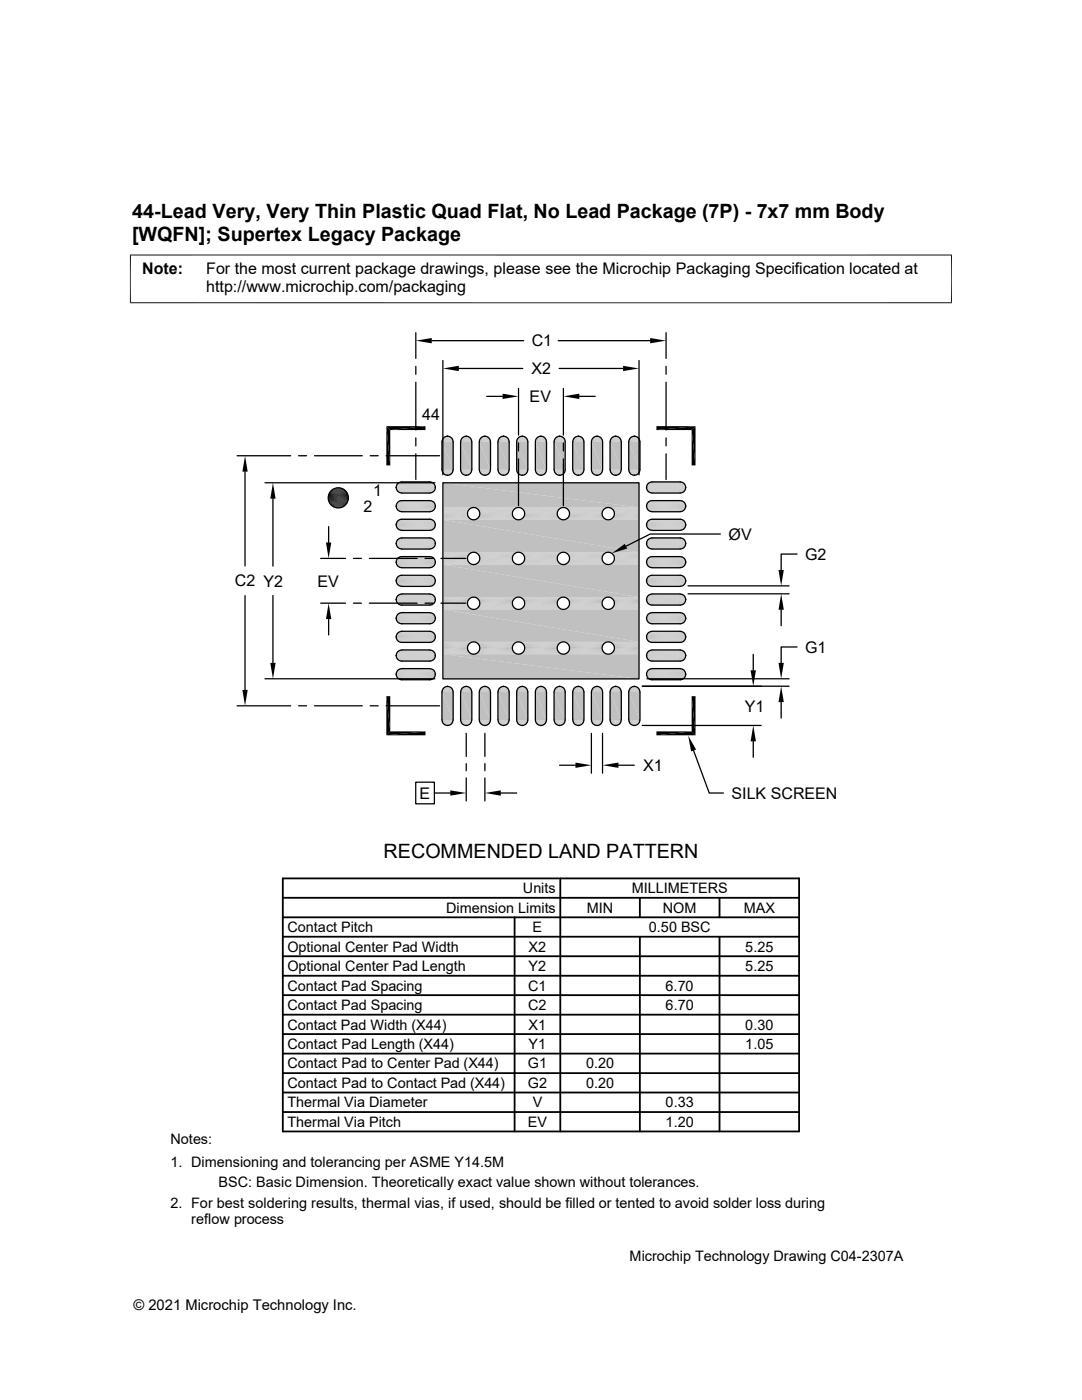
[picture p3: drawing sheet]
<svg xmlns="http://www.w3.org/2000/svg" width="216mm" height="279mm" viewBox="0 0 216 279" stroke-linecap="round" stroke-linejoin="round" font-family="sans-serif">
<defs><g id="words">
<g font-size="3.9">
<text x="26.4" y="43.5">44-Lead Very, Very Thin Plastic Quad Flat, No Lead Package (7P) - 7x7 mm Body</text>
<text x="26.4" y="48.1">[WQFN]; Supertex Legacy Package</text>
<text x="76.5" y="171.2">RECOMMENDED LAND PATTERN</text>
</g>
<g font-size="3.2">
<text x="28.4" y="54.7">Note:</text>
<text x="41.1" y="58.3">http://www.microchip.com/packaging</text>
<text x="41.1" y="54.7">For the most current package drawings, please see the Microchip Packaging Specification located at</text>
<text x="106.1" y="69.1">C1</text>
<text x="106.1" y="74.7">X2</text>
<text x="84.2" y="83.9">44</text>
<text x="105.7" y="80.2">EV</text>
<text x="74.4" y="99">1</text>
<text x="72.5" y="102.2">2</text>
<text x="145.4" y="107.8">ØV</text>
<text x="160.7" y="111.7">G2</text>
<text x="46.9" y="117">C2 Y2</text>
<text x="63.3" y="117.1">EV</text>
<text x="160.7" y="130.2">G1</text>
<text x="148.6" y="142">Y1</text>
<text x="128.4" y="153.9">X1</text>
<text x="83.7" y="159.4">E</text>
<text x="146" y="159.4">SILK SCREEN</text>
</g>
<g font-size="2.9">
<text x="104.3" y="178.3">Units</text>
<text x="126" y="178.3">MILLIMETERS</text>
<text x="89" y="182.2">Dimension Limits</text>
<text x="117.1" y="182.2">MIN</text>
<text x="132.3" y="182.2">NOM</text>
<text x="148.4" y="182.2">MAX</text>
<text x="57.3" y="189.9">Optional Center Pad Width</text>
<text x="57.3" y="186">Contact Pitch</text>
<text x="105.5" y="189.9">X2</text>
<text x="106.3" y="186">E</text>
<text x="129.5" y="186">0.50 BSC</text>
<text x="148.7" y="189.9">5.25</text>
<text x="57.3" y="193.8">Optional Center Pad Length</text>
<text x="57.3" y="197.7">Contact Pad Spacing</text>
<text x="105.4" y="197.7">C1</text>
<text x="105.5" y="193.8">Y2</text>
<text x="132.8" y="197.7">6.70</text>
<text x="148.7" y="193.8">5.25</text>
<text x="57.3" y="201.6">Contact Pad Spacing</text>
<text x="105.4" y="201.6">C2</text>
<text x="132.8" y="201.6">6.70</text>
<text x="57.3" y="209.4">Contact Pad Length (X44)</text>
<text x="57.3" y="205.5">Contact Pad Width (X44)</text>
<text x="105.5" y="209.4">Y1</text>
<text x="105.5" y="205.5">X1</text>
<text x="148.7" y="209.4">1.05</text>
<text x="148.7" y="205.5">0.30</text>
<text x="57.3" y="213.2">Contact Pad to Center Pad (X44)</text>
<text x="105.3" y="213.2">G1</text>
<text x="116.9" y="213.2">0.20</text>
<text x="57.3" y="221">Thermal Via Diameter</text>
<text x="57.3" y="217.1">Contact Pad to Contact Pad (X44)</text>
<text x="105.3" y="217.1">G2</text>
<text x="106.3" y="221">V</text>
<text x="116.9" y="217.1">0.20</text>
<text x="132.8" y="221">0.33</text>
<text x="57.3" y="224.9">Thermal Via Pitch</text>
<text x="105.3" y="224.9">EV</text>
<text x="132.8" y="224.9">1.20</text>
<text x="34" y="228.3">Notes:</text>
<text x="34" y="232.9">1. Dimensioning and tolerancing per ASME Y14.5M</text>
<text x="43.6" y="237">BSC: Basic Dimension. Theoretically exact value shown without tolerances.</text>
<text x="34" y="241">2. For best soldering results, thermal vias, if used, should be filled or tented to avoid solder loss during</text>
<text x="38.1" y="244.3">reflow process</text>
<text x="125.6" y="251.7">Microchip Technology Drawing C04-2307A</text>
<text x="26.6" y="261.3">© 2021 Microchip Technology Inc.</text>
</g>
</g></defs>
<g fill="#c0c0c0">
<path d="M89.1 87.1h.4z"/>
<path d="M92.8 87.1h.4z"/>
<path d="M96.6 87.1h.3z"/>
<path d="M100.3 87.1h.4z"/>
<path d="M104 87.1h.4z"/>
<path d="M107.7 87.1h.4z"/>
<path d="M111.5 87.1h.4z"/>
<path d="M115.2 87.1h.4z"/>
<path d="M118.9 87.1h.4z"/>
<path d="M122.7 87.1h.3z"/>
<path d="M126.4 87.1h.4z"/>
<path d="M126.2 87.1h.8z"/>
<path d="M126.4 87.1h.6z"/>
<path d="M122.5 87.1h.7z"/>
<path d="M122.7 87.1h.5z"/>
<path d="M118.7 87.1h.8z"/>
<path d="M118.9 87.1h.6z"/>
<path d="M115 87.1h.8z"/>
<path d="M115.2 87.1h.6z"/>
<path d="M111.3 87.1h.8z"/>
<path d="M111.5 87.1h.6z"/>
<path d="M107.5 87.1h.8z"/>
<path d="M107.7 87.1h.6z"/>
<path d="M103.8 87.1h.8z"/>
<path d="M104 87.1h.6z"/>
<path d="M100.1 87.1h.8z"/>
<path d="M100.3 87.1h.6z"/>
<path d="M96.4 87.1h.7z"/>
<path d="M96.6 87.1h.5z"/>
<path d="M92.6 87.1h.8z"/>
<path d="M92.8 87.1h.6z"/>
<path d="M88.9 87.1h.8z"/>
<path d="M89.1 87.1h.6z"/>
<path d="M126 87.2h1.1z"/>
<path d="M126.2 87.1l.9 .1z"/>
<path d="M122.3 87.2h1.1z"/>
<path d="M122.5 87.1l.9 .1z"/>
<path d="M118.6 87.2h1.1z"/>
<path d="M118.7 87.1l1 .1z"/>
<path d="M114.8 87.2h1.2z"/>
<path d="M115 87.1l1 .1z"/>
<path d="M111.1 87.2h1.1z"/>
<path d="M111.3 87.1l.9 .1z"/>
<path d="M107.4 87.2h1.1z"/>
<path d="M107.5 87.1l1 .1z"/>
<path d="M103.7 87.2h1.1z"/>
<path d="M103.8 87.1l1 .1z"/>
<path d="M99.9 87.2h1.1z"/>
<path d="M100.1 87.1l.9 .1z"/>
<path d="M96.2 87.2h1.1z"/>
<path d="M96.4 87.1l.9 .1z"/>
<path d="M92.5 87.2h1.1z"/>
<path d="M92.6 87.1l1 .1z"/>
<path d="M88.8 87.2h1.1z"/>
<path d="M88.9 87.1l1 .1z"/>
<path d="M125.9 87.3l.1-.1 1.3 .1z"/>
<path d="M126 87.2l1.3 .1z"/>
<path d="M122.1 87.3l.2-.1 1.3 .1z"/>
<path d="M122.3 87.2l1.3 .1z"/>
<path d="M118.4 87.3l.2-.1 1.2 .1z"/>
<path d="M118.6 87.2l1.2 .1z"/>
<path d="M114.7 87.3l.1-.1 1.3 .1z"/>
<path d="M114.8 87.2l1.3 .1z"/>
<path d="M111 87.3l.1-.1 1.3 .1z"/>
<path d="M111.1 87.2l1.3 .1z"/>
<path d="M107.2 87.3l.2-.1 1.2 .1z"/>
<path d="M107.4 87.2l1.2 .1z"/>
<path d="M103.5 87.3l.2-.1 1.2 .1z"/>
<path d="M103.7 87.2l1.2 .1z"/>
<path d="M99.8 87.3l.1-.1 1.3 .1z"/>
<path d="M99.9 87.2l1.3 .1z"/>
<path d="M96 87.3l.2-.1 1.3 .1z"/>
<path d="M96.2 87.2l1.3 .1z"/>
<path d="M92.3 87.3l.2-.1 1.2 .1z"/>
<path d="M92.5 87.2l1.2 .1z"/>
<path d="M88.6 87.3l.2-.1 1.2 .1z"/>
<path d="M88.8 87.2l1.2 .1z"/>
<path d="M125.9 87.3l1.5 .1h-1.7z"/>
<path d="M125.9 87.3h1.4l.1 .1z"/>
<path d="M122 87.4l.1-.1 1.6 .1z"/>
<path d="M122.1 87.3h1.5l.1 .1z"/>
<path d="M118.3 87.4l.1-.1 1.6 .1z"/>
<path d="M118.4 87.3h1.4l.2 .1z"/>
<path d="M114.5 87.4l.2-.1 1.5 .1z"/>
<path d="M114.7 87.3h1.4l.1 .1z"/>
<path d="M110.8 87.4l.2-.1 1.5 .1z"/>
<path d="M111 87.3h1.4l.1 .1z"/>
<path d="M107.1 87.4l.1-.1 1.6 .1z"/>
<path d="M107.2 87.3h1.4l.2 .1z"/>
<path d="M103.5 87.3l1.6 .1h-1.7z"/>
<path d="M103.5 87.3h1.4l.2 .1z"/>
<path d="M99.8 87.3l1.5 .1h-1.7z"/>
<path d="M99.8 87.3h1.4l.1 .1z"/>
<path d="M96 87.3l1.6 .1h-1.7z"/>
<path d="M96 87.3h1.5l.1 .1z"/>
<path d="M92.3 87.3l1.6 .1h-1.7z"/>
<path d="M92.3 87.3h1.4l.2 .1z"/>
<path d="M88.4 87.4l.2-.1 1.5 .1z"/>
<path d="M88.6 87.3h1.4l.1 .1z"/>
<path d="M125.7 87.4l1.9 .2h-2z"/>
<path d="M125.7 87.4h1.7l.2 .2z"/>
<path d="M122 87.4l1.8 .2h-1.9z"/>
<path d="M122 87.4h1.7l.1 .2z"/>
<path d="M118.3 87.4l1.8 .2h-1.9z"/>
<path d="M118.3 87.4h1.7l.1 .2z"/>
<path d="M114.5 87.4l1.9 .2h-2z"/>
<path d="M114.5 87.4h1.7l.2 .2z"/>
<path d="M110.8 87.4l1.8 .2h-1.9z"/>
<path d="M110.8 87.4h1.7l.1 .2z"/>
<path d="M107.1 87.4l1.8 .2h-1.9z"/>
<path d="M107.1 87.4h1.7l.1 .2z"/>
<path d="M103.4 87.4l1.8 .2h-1.9z"/>
<path d="M103.4 87.4h1.7l.1 .2z"/>
<path d="M99.6 87.4l1.9 .2h-2z"/>
<path d="M99.6 87.4h1.7l.2 .2z"/>
<path d="M95.9 87.4l1.8 .2h-1.9z"/>
<path d="M95.9 87.4h1.7l.1 .2z"/>
<path d="M92.2 87.4l1.8 .2h-1.9z"/>
<path d="M92.2 87.4h1.7l.1 .2z"/>
<path d="M88.4 87.4l1.9 .2h-2z"/>
<path d="M88.4 87.4h1.7l.2 .2z"/>
</g>
<g fill="none" stroke="#c0c0c0" stroke-width=".2">
<path d="M88.2 88.1h2.2M88.2 87.9h2.2M88.2 87.7h2.2M91.9 88.1h2.2M91.9 87.9h2.2M92 87.7h2.1M95.6 88.1h2.3M95.7 87.9h2.2M95.7 87.7h2.1M99.4 88.1h2.2M99.4 87.9h2.2M99.4 87.7h2.1"/>
<path d="M103.1 87.9h2.2M103.1 88.1h2.2M103.2 87.7h2.1M106.8 87.9h2.3M106.8 88.1h2.3M106.9 87.7h2.1M110.6 88.1h2.2M110.6 87.9h2.2M110.6 87.7h2.1M114.3 88.1h2.2M114.3 87.9h2.2M114.3 87.7h2.1"/>
<path d="M118 88.1h2.2M118 87.9h2.2M118.1 87.7h2.1M121.7 88.1h2.3M121.8 87.9h2.2M121.8 87.7h2.1M125.5 88.1h2.2M125.5 87.9h2.2M125.5 87.7h2.1"/>
</g>
<g fill="#c0c0c0">
<path d="M125.5 88.2l2.2 5.5h-2.2z"/>
<path d="M125.5 88.2h2.2v5.5z"/>
<path d="M121.7 88.2l2.3 5.5h-2.3z"/>
<path d="M121.7 88.2h2.3v5.5z"/>
<path d="M118 88.2l2.2 5.5h-2.2z"/>
<path d="M118 88.2h2.2v5.5z"/>
<path d="M114.3 88.2l2.2 5.5h-2.2z"/>
<path d="M114.3 88.2h2.2v5.5z"/>
<path d="M110.6 88.2l2.2 5.5h-2.2z"/>
<path d="M110.6 88.2h2.2v5.5z"/>
<path d="M106.8 88.2l2.3 5.5h-2.3z"/>
<path d="M106.8 88.2h2.3v5.5z"/>
<path d="M103.1 88.2l2.2 5.5h-2.2z"/>
<path d="M103.1 88.2h2.2v5.5z"/>
<path d="M99.4 88.2l2.2 5.5h-2.2z"/>
<path d="M99.4 88.2h2.2v5.5z"/>
<path d="M95.6 88.2l2.3 5.5h-2.3z"/>
<path d="M95.6 88.2h2.3v5.5z"/>
<path d="M91.9 88.2l2.2 5.5h-2.2z"/>
<path d="M91.9 88.2h2.2v5.5z"/>
<path d="M88.2 88.2l2.2 5.5h-2.2z"/>
<path d="M88.2 88.2h2.2v5.5z"/>
</g>
<g fill="none" stroke="#c0c0c0" stroke-width=".2">
<path d="M88.2 93.8h2.2M88.2 94h2.2M88.2 94.2h2.2M91.9 93.8h2.2M91.9 94h2.2M92 94.2h2.1M95.6 93.8h2.3M95.7 94h2.2M95.7 94.2h2.1M99.4 93.8h2.2M99.4 94h2.2M99.4 94.2h2.1"/>
<path d="M103.1 93.8h2.2M103.1 94h2.2M103.2 94.2h2.1M106.8 93.8h2.3M106.8 94h2.3M106.9 94.2h2.1M110.6 93.8h2.2M110.6 94h2.2M110.6 94.2h2.1M114.3 93.8h2.2M114.3 94h2.2M114.3 94.2h2.1"/>
<path d="M118 93.8h2.2M118 94h2.2M118.1 94.2h2.1M121.7 93.8h2.3M121.8 94h2.2M121.8 94.2h2.1M125.5 93.8h2.2M125.5 94h2.2M125.5 94.2h2.1"/>
</g>
<g fill="#c0c0c0">
<path d="M125.6 94.3l1.8 .2h-1.7z"/>
<path d="M125.6 94.3h2l-.2 .2z"/>
<path d="M121.9 94.3l1.8 .2h-1.7z"/>
<path d="M121.9 94.3h1.9l-.1 .2z"/>
<path d="M118.2 94.3l1.8 .2h-1.7z"/>
<path d="M118.2 94.3h1.9l-.1 .2z"/>
<path d="M114.4 94.3l1.8 .2h-1.7z"/>
<path d="M114.4 94.3h2l-.2 .2z"/>
<path d="M110.7 94.3l1.8 .2h-1.7z"/>
<path d="M110.7 94.3h1.9l-.1 .2z"/>
<path d="M107 94.3l1.8 .2h-1.7z"/>
<path d="M107 94.3h1.9l-.1 .2z"/>
<path d="M103.3 94.3l1.8 .2h-1.7z"/>
<path d="M103.3 94.3h1.9l-.1 .2z"/>
<path d="M99.5 94.3l1.8 .2h-1.7z"/>
<path d="M99.5 94.3h2l-.2 .2z"/>
<path d="M95.8 94.3l1.8 .2h-1.7z"/>
<path d="M95.8 94.3h1.9l-.1 .2z"/>
<path d="M92.1 94.3l1.8 .2h-1.7z"/>
<path d="M92.1 94.3h1.9l-.1 .2z"/>
<path d="M88.3 94.3l1.8 .2h-1.7z"/>
<path d="M88.3 94.3h2l-.2 .2z"/>
<path d="M125.7 94.5l1.6 .1h-1.4z"/>
<path d="M125.7 94.5h1.7l-.1 .1z"/>
<path d="M122 94.5l1.6 .1h-1.5z"/>
<path d="M122 94.5h1.7l-.1 .1z"/>
<path d="M118.3 94.5l1.5 .1h-1.4z"/>
<path d="M118.3 94.5h1.7l-.2 .1z"/>
<path d="M114.5 94.5l1.6 .1h-1.4z"/>
<path d="M114.5 94.5h1.7l-.1 .1z"/>
<path d="M110.8 94.5l1.6 .1h-1.4z"/>
<path d="M110.8 94.5h1.7l-.1 .1z"/>
<path d="M107.1 94.5l1.5 .1h-1.4z"/>
<path d="M107.1 94.5h1.7l-.2 .1z"/>
<path d="M103.4 94.5l1.5 .1h-1.4z"/>
<path d="M103.4 94.5h1.7l-.2 .1z"/>
<path d="M99.6 94.5l1.6 .1h-1.4z"/>
<path d="M99.6 94.5h1.7l-.1 .1z"/>
<path d="M95.9 94.5l1.6 .1h-1.5z"/>
<path d="M95.9 94.5h1.7l-.1 .1z"/>
<path d="M92.2 94.5l1.5 .1h-1.4z"/>
<path d="M92.2 94.5h1.7l-.2 .1z"/>
<path d="M88.4 94.5l1.6 .1h-1.4z"/>
<path d="M88.4 94.5h1.7l-.1 .1z"/>
<path d="M125.9 94.6l1.2 .1z"/>
<path d="M125.9 94.6h1.4l-.2 .1z"/>
<path d="M122.1 94.6l1.3 .1z"/>
<path d="M122.1 94.6h1.5l-.2 .1z"/>
<path d="M118.4 94.6l1.3 .1z"/>
<path d="M118.4 94.6h1.4l-.1 .1z"/>
<path d="M114.7 94.6l1.3 .1z"/>
<path d="M114.7 94.6h1.4l-.1 .1z"/>
<path d="M111 94.6l1.2 .1z"/>
<path d="M111 94.6h1.4l-.2 .1z"/>
<path d="M107.2 94.6l1.3 .1z"/>
<path d="M107.2 94.6h1.4l-.1 .1z"/>
<path d="M103.5 94.6l1.3 .1z"/>
<path d="M103.5 94.6h1.4l-.1 .1z"/>
<path d="M99.8 94.6l1.2 .1z"/>
<path d="M99.8 94.6h1.4l-.2 .1z"/>
<path d="M96 94.6l1.3 .1z"/>
<path d="M96 94.6h1.5l-.2 .1z"/>
<path d="M92.3 94.6l1.3 .1z"/>
<path d="M92.3 94.6h1.4l-.1 .1z"/>
<path d="M88.6 94.6l1.3 .1z"/>
<path d="M88.6 94.6h1.4l-.1 .1z"/>
<path d="M126 94.7l1 .1z"/>
<path d="M126 94.7h1.1z"/>
<path d="M122.3 94.7l.9 .1z"/>
<path d="M122.3 94.7h1.1z"/>
<path d="M118.6 94.7l.9 .1z"/>
<path d="M118.6 94.7h1.1z"/>
<path d="M114.8 94.7l1 .1z"/>
<path d="M114.8 94.7h1.2z"/>
<path d="M111.1 94.7l1 .1z"/>
<path d="M111.1 94.7h1.1z"/>
<path d="M107.4 94.7l.9 .1z"/>
<path d="M107.4 94.7h1.1z"/>
<path d="M103.7 94.7l.9 .1z"/>
<path d="M103.7 94.7h1.1z"/>
<path d="M99.9 94.7l1 .1z"/>
<path d="M99.9 94.7h1.1z"/>
<path d="M96.2 94.7l.9 .1z"/>
<path d="M96.2 94.7h1.1z"/>
<path d="M92.5 94.7l.9 .1z"/>
<path d="M92.5 94.7h1.1z"/>
<path d="M88.8 94.7l.9 .1z"/>
<path d="M88.8 94.7h1.1z"/>
<path d="M89.1 94.8h.4z"/>
<path d="M92.8 94.8h.4z"/>
<path d="M96.6 94.8h.3z"/>
<path d="M100.3 94.8h.4z"/>
<path d="M104 94.8h.4z"/>
<path d="M107.7 94.8h.4z"/>
<path d="M111.5 94.8h.4z"/>
<path d="M115.2 94.8h.4z"/>
<path d="M118.9 94.8h.4z"/>
<path d="M122.7 94.8h.3z"/>
<path d="M126.4 94.8h.4z"/>
<path d="M126.2 94.8h.6z"/>
<path d="M126.2 94.8h.8z"/>
<path d="M122.5 94.8h.5z"/>
<path d="M122.5 94.8h.7z"/>
<path d="M118.7 94.8h.6z"/>
<path d="M118.7 94.8h.8z"/>
<path d="M115 94.8h.6z"/>
<path d="M115 94.8h.8z"/>
<path d="M111.3 94.8h.6z"/>
<path d="M111.3 94.8h.8z"/>
<path d="M107.5 94.8h.6z"/>
<path d="M107.5 94.8h.8z"/>
<path d="M103.8 94.8h.6z"/>
<path d="M103.8 94.8h.8z"/>
<path d="M100.1 94.8h.6z"/>
<path d="M100.1 94.8h.8z"/>
<path d="M96.4 94.8h.5z"/>
<path d="M96.4 94.8h.7z"/>
<path d="M92.6 94.8h.6z"/>
<path d="M92.6 94.8h.8z"/>
<path d="M88.9 94.8h.6z"/>
<path d="M88.9 94.8h.8z"/>
</g>
<g fill="none" stroke="#c0c0c0" stroke-width=".2">
<path d="M79.1 97h7.8M79.1 97.2h7.8M79.1 97.6h7.8M79.1 97.8h7.7M79.1 96.8h7.7M79.2 97.9h7.5M79.2 96.7h7.5M79.3 96.5h7.3M79.3 98.1h7.3M79.4 98.2h7.1M79.4 96.4h7.1M79.6 96.3h6.7"/>
<path d="M79.6 98.3h6.7M79.8 96.2h6.3M79.8 99.9h6.3M79.8 98.4h6.3M80 96.2h6M129 97h7.8M129 97.2h7.8M129 97.6h7.8M129.1 96.8h7.7M129.1 97.8h7.7M129.2 97.9h7.5M129.2 96.7h7.5"/>
<path d="M129.3 96.5h7.3M129.3 98.1h7.3M129.4 98.2h7M129.4 96.4h7M129.6 96.3h6.7M129.6 98.3h6.7M129.7 98.4h6.4M129.7 96.2h6.4M129.7 99.9h6.4M129.9 96.2h6M79.1 100.7h7.8M79.1 104.4h7.8"/>
<path d="M79.1 108.2h7.8M79.1 111.9h7.8M79.1 115.6h7.8M79.1 119.3h7.8M79.1 100.9h7.8M79.1 101.3h7.8M79.1 104.6h7.8M79.1 105h7.8M79.1 108.4h7.8M79.1 108.8h7.8M79.1 112.1h7.8M79.1 112.5h7.8"/>
<path d="M79.1 115.8h7.8M79.1 116.2h7.8M79.1 119.8h7.8M79.1 119.9h7.8M79.1 101.5h7.7M79.1 105.2h7.7M79.1 108.9h7.7M79.1 112.7h7.7M79.1 116.4h7.7M79.1 100.5h7.7M79.1 104.3h7.7M79.1 108h7.7"/>
<path d="M79.1 111.7h7.7M79.1 115.4h7.7M79.1 119.2h7.7M79.2 101.7h7.5M79.2 105.4h7.5M79.2 109.1h7.5M79.2 112.8h7.5M79.2 116.6h7.5M79.2 100.4h7.5M79.2 104.1h7.5M79.2 107.8h7.5M79.2 111.6h7.5"/>
<path d="M79.2 115.3h7.5M79.2 119h7.5M79.3 100.2h7.3M79.3 104h7.3M79.3 107.7h7.3M79.3 111.4h7.3M79.3 115.1h7.3M79.3 118.9h7.3M79.3 101.8h7.3M79.3 105.5h7.3M79.3 109.3h7.3M79.3 113h7.3"/>
<path d="M79.3 116.7h7.3M79.4 101.9h7.1M79.4 105.7h7.1M79.4 109.4h7.1M79.4 113.1h7.1M79.4 116.8h7.1M79.4 100.1h7.1M79.4 103.8h7.1M79.4 107.6h7.1M79.4 111.3h7.1M79.4 115h7.1M79.4 118.7h7.1"/>
<path d="M79.6 100h6.7M79.6 103.7h6.7M79.6 107.5h6.7M79.6 111.2h6.7M79.6 114.9h6.7M79.6 118.6h6.7M79.6 102h6.7M79.6 105.7h6.7M79.6 109.5h6.7M79.6 113.2h6.7M79.6 116.9h6.7M79.8 103.7h6.3"/>
<path d="M79.8 107.4h6.3M79.8 111.1h6.3M79.8 114.9h6.3M79.8 118.6h6.3M79.8 102.1h6.3M79.8 105.8h6.3M79.8 109.5h6.3M79.8 113.3h6.3M79.8 117h6.3M80 102.1h6M80 105.8h6M80 117h6"/>
<path d="M80 103.6h6M80 107.4h6M80 118.5h6M129 100.7h7.8M129 104.4h7.8M129 108.2h7.8M129 111.9h7.8M129 115.6h7.8M129 119.3h7.8M129 100.9h7.8M129 101.3h7.8M129 104.6h7.8"/>
<path d="M129 105h7.8M129 108.4h7.8M129 108.8h7.8M129 112.1h7.8M129 112.5h7.8M129 115.8h7.8M129 116.2h7.8M129 119.8h7.8M129 119.9h7.8M129.1 100.5h7.7M129.1 104.3h7.7M129.1 108h7.7"/>
<path d="M129.1 111.7h7.7M129.1 115.4h7.7M129.1 119.2h7.7M129.1 101.5h7.7M129.1 105.2h7.7M129.1 108.9h7.7M129.1 112.7h7.7M129.1 116.4h7.7M129.2 101.7h7.5M129.2 105.4h7.5M129.2 109.1h7.5M129.2 112.8h7.5"/>
<path d="M129.2 116.6h7.5M129.2 100.4h7.5M129.2 104.1h7.5M129.2 107.8h7.5M129.2 111.6h7.5M129.2 115.3h7.5M129.2 119h7.5M129.3 100.2h7.3M129.3 104h7.3M129.3 107.7h7.3M129.3 111.4h7.3M129.3 115.1h7.3"/>
<path d="M129.3 118.9h7.3M129.3 101.8h7.3M129.3 105.5h7.3M129.3 109.3h7.3M129.3 113h7.3M129.3 116.7h7.3M129.4 101.9h7M129.4 105.7h7M129.4 109.4h7M129.4 113.1h7M129.4 116.8h7M129.4 100.1h7"/>
<path d="M129.4 103.8h7M129.4 107.6h7M129.4 111.3h7M129.4 115h7M129.4 118.7h7M129.6 100h6.7M129.6 103.7h6.7M129.6 107.5h6.7M129.6 111.2h6.7M129.6 114.9h6.7M129.6 118.6h6.7M129.6 102h6.7"/>
<path d="M129.6 105.7h6.7M129.6 109.5h6.7M129.6 113.2h6.7M129.6 116.9h6.7M129.7 102.1h6.4M129.7 105.8h6.4M129.7 109.5h6.4M129.7 113.3h6.4M129.7 117h6.4M129.7 103.7h6.4M129.7 107.4h6.4M129.7 111.1h6.4"/>
<path d="M129.7 114.9h6.4M129.7 118.6h6.4M129.9 102.1h6M129.9 105.8h6M129.9 117h6M129.9 103.6h6M129.9 107.4h6M129.9 118.5h6M79.1 123.1h7.8M79.1 126.8h7.8M79.1 130.5h7.8M79.1 134.2h7.8"/>
<path d="M79.1 123.5h7.8M79.1 123.7h7.8M79.1 127.2h7.8M79.1 127.4h7.8M79.1 130.9h7.8M79.1 131.1h7.8M79.1 134.7h7.8M79.1 134.8h7.8M79.1 120.1h7.7M79.1 123.8h7.7M79.1 127.6h7.7M79.1 131.3h7.7"/>
<path d="M79.1 135h7.7M79.1 122.9h7.7M79.1 126.6h7.7M79.1 130.3h7.7M79.1 134.1h7.7M79.2 120.3h7.5M79.2 124h7.5M79.2 127.7h7.5M79.2 131.5h7.5M79.2 135.2h7.5M79.2 122.7h7.5M79.2 126.5h7.5"/>
<path d="M79.2 130.2h7.5M79.2 133.9h7.5M79.3 122.6h7.3M79.3 126.3h7.3M79.3 130h7.3M79.3 133.8h7.3M79.3 120.4h7.3M79.3 124.2h7.3M79.3 127.9h7.3M79.3 131.6h7.3M79.3 135.3h7.3M79.4 120.6h7.1"/>
<path d="M79.4 124.3h7.1M79.4 128h7.1M79.4 131.7h7.1M79.4 135.5h7.1M79.4 122.5h7.1M79.4 126.2h7.1M79.4 129.9h7.1M79.4 133.6h7.1M79.6 122.4h6.7M79.6 126.1h6.7M79.6 129.8h6.7M79.6 133.5h6.7"/>
<path d="M79.6 120.7h6.7M79.6 124.4h6.7M79.6 128.1h6.7M79.6 131.8h6.7M79.6 135.6h6.7M79.8 122.3h6.3M79.8 126h6.3M79.8 129.8h6.3M79.8 133.5h6.3M79.8 120.7h6.3M79.8 124.4h6.3M79.8 128.2h6.3"/>
<path d="M79.8 131.9h6.3M79.8 135.6h6.3M80 120.8h6M80 128.2h6M80 131.9h6M80 122.3h6M80 129.7h6M80 133.4h6M129 123.1h7.8M129 126.8h7.8M129 130.5h7.8M129 134.2h7.8"/>
<path d="M129 123.5h7.8M129 123.7h7.8M129 127.2h7.8M129 127.4h7.8M129 130.9h7.8M129 131.1h7.8M129 134.7h7.8M129 134.8h7.8M129.1 122.9h7.7M129.1 126.6h7.7M129.1 130.3h7.7M129.1 134.1h7.7"/>
<path d="M129.1 120.1h7.7M129.1 123.8h7.7M129.1 127.6h7.7M129.1 131.3h7.7M129.1 135h7.7M129.2 120.3h7.5M129.2 124h7.5M129.2 127.7h7.5M129.2 131.5h7.5M129.2 135.2h7.5M129.2 122.7h7.5M129.2 126.5h7.5"/>
<path d="M129.2 130.2h7.5M129.2 133.9h7.5M129.3 122.6h7.3M129.3 126.3h7.3M129.3 130h7.3M129.3 133.8h7.3M129.3 120.4h7.3M129.3 124.2h7.3M129.3 127.9h7.3M129.3 131.6h7.3M129.3 135.3h7.3M129.4 120.6h7"/>
<path d="M129.4 124.3h7M129.4 128h7M129.4 131.7h7M129.4 135.5h7M129.4 122.5h7M129.4 126.2h7M129.4 129.9h7M129.4 133.6h7M129.6 122.4h6.7M129.6 126.1h6.7M129.6 129.8h6.7M129.6 133.5h6.7"/>
<path d="M129.6 120.7h6.7M129.6 124.4h6.7M129.6 128.1h6.7M129.6 131.8h6.7M129.6 135.6h6.7M129.7 120.7h6.4M129.7 124.4h6.4M129.7 128.2h6.4M129.7 131.9h6.4M129.7 135.6h6.4M129.7 122.3h6.4M129.7 126h6.4"/>
<path d="M129.7 129.8h6.4M129.7 133.5h6.4M129.9 120.8h6M129.9 128.2h6M129.9 131.9h6M129.9 122.3h6M129.9 129.7h6M129.9 133.4h6"/>
</g>
<g fill="none" stroke="#c0c0c0" stroke-width=".21">
<path d="M79.1 97.4h7.8M129 97.4h7.8M79.1 101.1h7.8M79.1 104.8h7.8M79.1 108.6h7.8M79.1 112.3h7.8M79.1 116h7.8M79.1 119.5h7.8M129 101.1h7.8M129 104.8h7.8M129 108.6h7.8M129 112.3h7.8"/>
<path d="M129 116h7.8M129 119.5h7.8M79.1 123.3h7.8M79.1 127h7.8M79.1 130.7h7.8M79.1 134.5h7.8M129 123.3h7.8M129 127h7.8M129 130.7h7.8M129 134.5h7.8"/>
</g>
<g fill="#c0c0c0">
<path d="M89.1 137h.4z"/>
<path d="M92.8 137h.4z"/>
<path d="M96.6 137h.3z"/>
<path d="M100.3 137h.4z"/>
<path d="M104 137h.4z"/>
<path d="M107.7 137h.4z"/>
<path d="M111.5 137h.4z"/>
<path d="M115.2 137h.4z"/>
<path d="M118.9 137h.4z"/>
<path d="M122.7 137h.3z"/>
<path d="M126.4 137h.4z"/>
<path d="M126.2 137h.8z"/>
<path d="M126.4 137h.6z"/>
<path d="M122.5 137h.7z"/>
<path d="M122.7 137h.5z"/>
<path d="M118.7 137h.8z"/>
<path d="M118.9 137h.6z"/>
<path d="M115 137h.8z"/>
<path d="M115.2 137h.6z"/>
<path d="M111.3 137h.8z"/>
<path d="M111.5 137h.6z"/>
<path d="M107.5 137h.8z"/>
<path d="M107.7 137h.6z"/>
<path d="M103.8 137h.8z"/>
<path d="M104 137h.6z"/>
<path d="M100.1 137h.8z"/>
<path d="M100.3 137h.6z"/>
<path d="M96.4 137h.7z"/>
<path d="M96.6 137h.5z"/>
<path d="M92.6 137h.8z"/>
<path d="M92.8 137h.6z"/>
<path d="M88.9 137h.8z"/>
<path d="M89.1 137h.6z"/>
<path d="M126 137.1h1.1z"/>
<path d="M126.2 137l.9 .1z"/>
<path d="M122.3 137.1h1.1z"/>
<path d="M122.5 137l.9 .1z"/>
<path d="M118.6 137.1h1.1z"/>
<path d="M118.7 137l1 .1z"/>
<path d="M114.8 137.1h1.2z"/>
<path d="M115 137l1 .1z"/>
<path d="M111.1 137.1h1.1z"/>
<path d="M111.3 137l.9 .1z"/>
<path d="M107.4 137.1h1.1z"/>
<path d="M107.5 137l1 .1z"/>
<path d="M103.7 137.1h1.1z"/>
<path d="M103.8 137l1 .1z"/>
<path d="M99.9 137.1h1.1z"/>
<path d="M100.1 137l.9 .1z"/>
<path d="M96.2 137.1h1.1z"/>
<path d="M96.4 137l.9 .1z"/>
<path d="M92.5 137.1h1.1z"/>
<path d="M92.6 137l1 .1z"/>
<path d="M88.8 137.1h1.1z"/>
<path d="M88.9 137l1 .1z"/>
<path d="M125.9 137.2l.1-.1 1.3 .1z"/>
<path d="M126 137.1l1.3 .1z"/>
<path d="M122.1 137.2l.2-.1 1.3 .1z"/>
<path d="M122.3 137.1l1.3 .1z"/>
<path d="M118.4 137.2l.2-.1 1.2 .1z"/>
<path d="M118.6 137.1l1.2 .1z"/>
<path d="M114.7 137.2l.1-.1 1.3 .1z"/>
<path d="M114.8 137.1l1.3 .1z"/>
<path d="M111 137.2l.1-.1 1.3 .1z"/>
<path d="M111.1 137.1l1.3 .1z"/>
<path d="M107.2 137.2l.2-.1 1.2 .1z"/>
<path d="M107.4 137.1l1.2 .1z"/>
<path d="M103.5 137.2l.2-.1 1.2 .1z"/>
<path d="M103.7 137.1l1.2 .1z"/>
<path d="M99.8 137.2l.1-.1 1.3 .1z"/>
<path d="M99.9 137.1l1.3 .1z"/>
<path d="M96 137.2l.2-.1 1.3 .1z"/>
<path d="M96.2 137.1l1.3 .1z"/>
<path d="M92.3 137.2l.2-.1 1.2 .1z"/>
<path d="M92.5 137.1l1.2 .1z"/>
<path d="M88.6 137.2l.2-.1 1.2 .1z"/>
<path d="M88.8 137.1l1.2 .1z"/>
<path d="M125.9 137.2l1.5 .2h-1.7z"/>
<path d="M125.9 137.2h1.4l.1 .2z"/>
<path d="M122.1 137.2l1.6 .2h-1.7z"/>
<path d="M122.1 137.2h1.5l.1 .2z"/>
<path d="M118.4 137.2l1.6 .2h-1.7z"/>
<path d="M118.4 137.2h1.4l.2 .2z"/>
<path d="M114.7 137.2l1.5 .2h-1.7z"/>
<path d="M114.7 137.2h1.4l.1 .2z"/>
<path d="M111 137.2l1.5 .2h-1.7z"/>
<path d="M111 137.2h1.4l.1 .2z"/>
<path d="M107.2 137.2l1.6 .2h-1.7z"/>
<path d="M107.2 137.2h1.4l.2 .2z"/>
<path d="M103.5 137.2l1.6 .2h-1.7z"/>
<path d="M103.5 137.2h1.4l.2 .2z"/>
<path d="M99.8 137.2l1.5 .2h-1.7z"/>
<path d="M99.8 137.2h1.4l.1 .2z"/>
<path d="M96 137.2l1.6 .2h-1.7z"/>
<path d="M96 137.2h1.5l.1 .2z"/>
<path d="M92.3 137.2l1.6 .2h-1.7z"/>
<path d="M92.3 137.2h1.4l.2 .2z"/>
<path d="M88.6 137.2l1.5 .2h-1.7z"/>
<path d="M88.6 137.2h1.4l.1 .2z"/>
<path d="M125.7 137.4l1.9 .1h-2z"/>
<path d="M125.7 137.4h1.7l.2 .1z"/>
<path d="M122 137.4l1.8 .1h-1.9z"/>
<path d="M122 137.4h1.7l.1 .1z"/>
<path d="M118.3 137.4l1.8 .1h-1.9z"/>
<path d="M118.3 137.4h1.7l.1 .1z"/>
<path d="M114.5 137.4l1.9 .1h-2z"/>
<path d="M114.5 137.4h1.7l.2 .1z"/>
<path d="M110.8 137.4l1.8 .1h-1.9z"/>
<path d="M110.8 137.4h1.7l.1 .1z"/>
<path d="M107.1 137.4l1.8 .1h-1.9z"/>
<path d="M107.1 137.4h1.7l.1 .1z"/>
<path d="M103.4 137.4l1.8 .1h-1.9z"/>
<path d="M103.4 137.4h1.7l.1 .1z"/>
<path d="M99.6 137.4l1.9 .1h-2z"/>
<path d="M99.6 137.4h1.7l.2 .1z"/>
<path d="M95.9 137.4l1.8 .1h-1.9z"/>
<path d="M95.9 137.4h1.7l.1 .1z"/>
<path d="M92.2 137.4l1.8 .1h-1.9z"/>
<path d="M92.2 137.4h1.7l.1 .1z"/>
<path d="M88.4 137.4l1.9 .1h-2z"/>
<path d="M88.4 137.4h1.7l.2 .1z"/>
</g>
<g fill="none" stroke="#c0c0c0" stroke-width=".2">
<path d="M88.2 138h2.2M88.2 137.8h2.2M88.2 137.6h2.2M91.9 138h2.2M91.9 137.8h2.2M92 137.6h2.1M95.6 138h2.3M95.7 137.8h2.2M95.7 137.6h2.1M99.4 138h2.2M99.4 137.8h2.2M99.4 137.6h2.1"/>
<path d="M103.1 137.8h2.2M103.1 138h2.2M103.2 137.6h2.1M106.8 137.8h2.3M106.8 138h2.3M106.9 137.6h2.1M110.6 138h2.2M110.6 137.8h2.2M110.6 137.6h2.1M114.3 138h2.2M114.3 137.8h2.2M114.3 137.6h2.1"/>
<path d="M118 138h2.2M118 137.8h2.2M118.1 137.6h2.1M121.7 138h2.3M121.8 137.8h2.2M121.8 137.6h2.1M125.5 138h2.2M125.5 137.8h2.2M125.5 137.6h2.1"/>
</g>
<g fill="#c0c0c0">
<path d="M125.5 138.1l2.2 5.6h-2.2z"/>
<path d="M125.5 138.1h2.2v5.6z"/>
<path d="M121.7 138.1l2.3 5.6h-2.3z"/>
<path d="M121.7 138.1h2.3v5.6z"/>
<path d="M118 138.1l2.2 5.6h-2.2z"/>
<path d="M118 138.1h2.2v5.6z"/>
<path d="M114.3 138.1l2.2 5.6h-2.2z"/>
<path d="M114.3 138.1h2.2v5.6z"/>
<path d="M110.6 138.1l2.2 5.6h-2.2z"/>
<path d="M110.6 138.1h2.2v5.6z"/>
<path d="M106.8 138.1l2.3 5.6h-2.3z"/>
<path d="M106.8 138.1h2.3v5.6z"/>
<path d="M103.1 138.1l2.2 5.6h-2.2z"/>
<path d="M103.1 138.1h2.2v5.6z"/>
<path d="M99.4 138.1l2.2 5.6h-2.2z"/>
<path d="M99.4 138.1h2.2v5.6z"/>
<path d="M95.6 138.1l2.3 5.6h-2.3z"/>
<path d="M95.6 138.1h2.3v5.6z"/>
<path d="M91.9 138.1l2.2 5.6h-2.2z"/>
<path d="M91.9 138.1h2.2v5.6z"/>
<path d="M88.2 138.1l2.2 5.6h-2.2z"/>
<path d="M88.2 138.1h2.2v5.6z"/>
</g>
<g fill="none" stroke="#c0c0c0" stroke-width=".2">
<path d="M88.2 143.8h2.2M88.2 144h2.2M88.2 144.1h2.2M91.9 143.8h2.2M91.9 144h2.2M92 144.1h2.1M95.6 143.8h2.3M95.7 144h2.2M95.7 144.1h2.1M99.4 143.8h2.2M99.4 144h2.2M99.4 144.1h2.1"/>
<path d="M103.1 143.8h2.2M103.1 144h2.2M103.2 144.1h2.1M106.8 143.8h2.3M106.8 144h2.3M106.9 144.1h2.1M110.6 143.8h2.2M110.6 144h2.2M110.6 144.1h2.1M114.3 143.8h2.2M114.3 144h2.2M114.3 144.1h2.1"/>
<path d="M118 143.8h2.2M118 144h2.2M118.1 144.1h2.1M121.7 143.8h2.3M121.8 144h2.2M121.8 144.1h2.1M125.5 143.8h2.2M125.5 144h2.2M125.5 144.1h2.1"/>
</g>
<g fill="#c0c0c0">
<path d="M125.6 144.2l1.8 .2h-1.7z"/>
<path d="M125.6 144.2h2l-.2 .2z"/>
<path d="M121.9 144.2l1.8 .2h-1.7z"/>
<path d="M121.9 144.2h1.9l-.1 .2z"/>
<path d="M118.2 144.2l1.8 .2h-1.7z"/>
<path d="M118.2 144.2h1.9l-.1 .2z"/>
<path d="M114.4 144.2l1.8 .2h-1.7z"/>
<path d="M114.4 144.2h2l-.2 .2z"/>
<path d="M110.7 144.2l1.8 .2h-1.7z"/>
<path d="M110.7 144.2h1.9l-.1 .2z"/>
<path d="M107 144.2l1.8 .2h-1.7z"/>
<path d="M107 144.2h1.9l-.1 .2z"/>
<path d="M103.3 144.2l1.8 .2h-1.7z"/>
<path d="M103.3 144.2h1.9l-.1 .2z"/>
<path d="M99.5 144.2l1.8 .2h-1.7z"/>
<path d="M99.5 144.2h2l-.2 .2z"/>
<path d="M95.8 144.2l1.8 .2h-1.7z"/>
<path d="M95.8 144.2h1.9l-.1 .2z"/>
<path d="M92.1 144.2l1.8 .2h-1.7z"/>
<path d="M92.1 144.2h1.9l-.1 .2z"/>
<path d="M88.3 144.2l1.8 .2h-1.7z"/>
<path d="M88.3 144.2h2l-.2 .2z"/>
<path d="M125.7 144.4l1.6 .1h-1.4z"/>
<path d="M125.7 144.4h1.7l-.1 .1z"/>
<path d="M122 144.4l1.6 .1h-1.5z"/>
<path d="M122 144.4h1.7l-.1 .1z"/>
<path d="M118.3 144.4l1.5 .1h-1.4z"/>
<path d="M118.3 144.4h1.7l-.2 .1z"/>
<path d="M114.5 144.4l1.6 .1h-1.4z"/>
<path d="M114.5 144.4h1.7l-.1 .1z"/>
<path d="M110.8 144.4l1.6 .1h-1.4z"/>
<path d="M110.8 144.4h1.7l-.1 .1z"/>
<path d="M107.1 144.4l1.5 .1h-1.4z"/>
<path d="M107.1 144.4h1.7l-.2 .1z"/>
<path d="M103.4 144.4l1.5 .1h-1.4z"/>
<path d="M103.4 144.4h1.7l-.2 .1z"/>
<path d="M99.6 144.4l1.6 .1h-1.4z"/>
<path d="M99.6 144.4h1.7l-.1 .1z"/>
<path d="M95.9 144.4l1.6 .1h-1.5z"/>
<path d="M95.9 144.4h1.7l-.1 .1z"/>
<path d="M92.2 144.4l1.5 .1h-1.4z"/>
<path d="M92.2 144.4h1.7l-.2 .1z"/>
<path d="M88.4 144.4l1.6 .1h-1.4z"/>
<path d="M88.4 144.4h1.7l-.1 .1z"/>
<path d="M125.9 144.5l1.2 .1z"/>
<path d="M125.9 144.5h1.4l-.2 .1z"/>
<path d="M122.1 144.5l1.3 .1z"/>
<path d="M122.1 144.5h1.5l-.2 .1z"/>
<path d="M118.4 144.5l1.3 .1z"/>
<path d="M118.4 144.5h1.4l-.1 .1z"/>
<path d="M114.7 144.5l1.3 .1z"/>
<path d="M114.7 144.5h1.4l-.1 .1z"/>
<path d="M111 144.5l1.2 .1z"/>
<path d="M111 144.5h1.4l-.2 .1z"/>
<path d="M107.2 144.5l1.3 .1z"/>
<path d="M107.2 144.5h1.4l-.1 .1z"/>
<path d="M103.5 144.5l1.3 .1z"/>
<path d="M103.5 144.5h1.4l-.1 .1z"/>
<path d="M99.8 144.5l1.2 .1z"/>
<path d="M99.8 144.5h1.4l-.2 .1z"/>
<path d="M96 144.5l1.3 .1z"/>
<path d="M96 144.5h1.5l-.2 .1z"/>
<path d="M92.3 144.5l1.3 .1z"/>
<path d="M92.3 144.5h1.4l-.1 .1z"/>
<path d="M88.6 144.5l1.3 .1z"/>
<path d="M88.6 144.5h1.4l-.1 .1z"/>
<path d="M126 144.6l1 .1z"/>
<path d="M126 144.6h1.1z"/>
<path d="M122.3 144.6l.9 .1z"/>
<path d="M122.3 144.6h1.1z"/>
<path d="M118.6 144.6l.9 .1z"/>
<path d="M118.6 144.6h1.1z"/>
<path d="M114.8 144.6l1 .1z"/>
<path d="M114.8 144.6h1.2z"/>
<path d="M111.1 144.6l1 .1z"/>
<path d="M111.1 144.6h1.1z"/>
<path d="M107.4 144.6l.9 .1z"/>
<path d="M107.4 144.6h1.1z"/>
<path d="M103.7 144.6l.9 .1z"/>
<path d="M103.7 144.6h1.1z"/>
<path d="M99.9 144.6l1 .1z"/>
<path d="M99.9 144.6h1.1z"/>
<path d="M96.2 144.6l.9 .1z"/>
<path d="M96.2 144.6h1.1z"/>
<path d="M92.5 144.6l.9 .1z"/>
<path d="M92.5 144.6h1.1z"/>
<path d="M88.8 144.6l.9 .1z"/>
<path d="M88.8 144.6h1.1z"/>
<path d="M89.1 144.8h.4z"/>
<path d="M92.8 144.8h.4z"/>
<path d="M96.6 144.8h.3z"/>
<path d="M100.3 144.8h.4z"/>
<path d="M104 144.8h.4z"/>
<path d="M107.7 144.8h.4z"/>
<path d="M111.5 144.8h.4z"/>
<path d="M115.2 144.8h.4z"/>
<path d="M118.9 144.8h.4z"/>
<path d="M122.7 144.8h.3z"/>
<path d="M126.4 144.8h.4z"/>
<path d="M126.2 144.7l.6 .1z"/>
<path d="M126.2 144.7h.8z"/>
<path d="M122.5 144.7l.5 .1z"/>
<path d="M122.5 144.7h.7z"/>
<path d="M118.7 144.7l.6 .1z"/>
<path d="M118.7 144.7h.8z"/>
<path d="M115 144.7l.6 .1z"/>
<path d="M115 144.7h.8z"/>
<path d="M111.3 144.7l.6 .1z"/>
<path d="M111.3 144.7h.8z"/>
<path d="M107.5 144.7l.6 .1z"/>
<path d="M107.5 144.7h.8z"/>
<path d="M103.8 144.7l.6 .1z"/>
<path d="M103.8 144.7h.8z"/>
<path d="M100.1 144.7l.6 .1z"/>
<path d="M100.1 144.7h.8z"/>
<path d="M96.4 144.7l.5 .1z"/>
<path d="M96.4 144.7h.7z"/>
<path d="M92.6 144.7l.6 .1z"/>
<path d="M92.6 144.7h.8z"/>
<path d="M88.9 144.7l.6 .1z"/>
<path d="M88.9 144.7h.8z"/>
<path d="M88.4 96.4l39.1 4.9h-39.1z"/>
<path d="M88.4 96.4h39.1v4.9z"/>
</g>
<g fill="none" stroke="#c0c0c0" stroke-width=".2">
<path d="M88.4 101.3h6M88.4 101.4h5.8M88.4 101.5h5.6M88.4 101.6h5.4M88.4 101.8h5.2M88.4 103h5.1M88.4 103.2h5.2M88.4 103.4h5.4M88.4 103.5h5.6M88.4 103.7h5.8M88.4 103.7h6M94.6 103.7h8.8"/>
<path d="M94.6 101.3h8.8M94.8 101.4h8.3M94.8 103.7h8.3M95.1 101.5h7.8M95.1 103.5h7.8M95.3 101.6h7.4M95.3 103.4h7.4M95.4 103.2h7.2M95.4 101.8h7.2M95.6 103h6.8M103.6 103.7h8.7M103.6 101.3h8.7"/>
<path d="M103.8 101.4h8.3M103.8 103.7h8.3M104 101.5h7.9M104 103.5h7.9M104.2 103.4h7.5M104.2 101.6h7.5M104.4 101.8h7.1M104.4 103.2h7.1M104.5 103h6.9M112.5 101.3h8.7M112.5 103.7h8.7M112.8 101.4h8.2"/>
<path d="M112.8 103.7h8.2M113 101.5h7.8M113 103.5h7.8M113.2 103.4h7.4M113.2 101.6h7.4M113.3 101.8h7.2M113.3 103.2h7.2M113.5 103h6.8M121.5 101.3h6M121.5 103.7h6M121.7 101.4h5.8M121.7 103.7h5.8"/>
<path d="M121.9 101.5h5.6M121.9 103.5h5.6M122.1 103.4h5.4M122.1 101.6h5.4M122.3 101.8h5.2M122.3 103.2h5.2M122.4 103h5.1"/>
</g>
<g fill="none" stroke="#c0c0c0" stroke-width=".21">
<path d="M88.4 102h5.1M88.4 102.2h5M88.4 102.8h5M95.6 102h6.8M95.7 102.8h6.6M95.7 102.2h6.6M104.5 102h6.9M104.6 102.2h6.7M104.6 102.8h6.7M113.5 102h6.8M113.6 102.8h6.6M113.6 102.2h6.6"/>
<path d="M122.4 102h5.1M122.5 102.8h5M122.5 102.2h5"/>
</g>
<path d="M88.4 102.4h4.9M88.4 102.6h4.9M95.7 102.6h6.6M95.7 102.4h6.6M104.7 102.6h6.5M104.7 102.4h6.5M113.6 102.4h6.5M113.6 102.6h6.5M122.6 102.6h4.9M122.6 102.4h4.9" fill="none" stroke="#c0c0c0" stroke-width=".23"/>
<g fill="#c0c0c0">
<path d="M88.4 103.7l39.1 6.5h-39.1z"/>
<path d="M88.4 103.7h39.1v6.5z"/>
</g>
<g fill="none" stroke="#c0c0c0" stroke-width=".2">
<path d="M88.4 110.2h6M88.4 110.3h5.8M88.4 110.4h5.6M88.4 110.5h5.4M88.4 110.7h5.2M88.4 110.9h5.1M88.4 112.2h5.2M88.4 112.4h5.4M88.4 112.5h5.6M88.4 112.6h5.8M88.4 112.6h6M94.6 112.6h8.8"/>
<path d="M94.6 110.2h8.8M94.8 110.3h8.3M94.8 112.6h8.3M95.1 110.4h7.8M95.1 112.5h7.8M95.3 110.5h7.4M95.3 112.4h7.4M95.4 112.2h7.2M95.4 110.7h7.2M95.6 110.9h6.8M103.6 112.6h8.7M103.6 110.2h8.7"/>
<path d="M103.8 110.3h8.3M103.8 112.6h8.3M104 110.4h7.9M104 112.5h7.9M104.2 112.4h7.5M104.2 110.5h7.5M104.4 110.7h7.1M104.4 112.2h7.1M104.5 110.9h6.9M112.5 110.2h8.7M112.5 112.6h8.7M112.8 110.3h8.2"/>
<path d="M112.8 112.6h8.2M113 110.4h7.8M113 112.5h7.8M113.2 112.4h7.4M113.2 110.5h7.4M113.3 110.7h7.2M113.3 112.2h7.2M113.5 110.9h6.8M121.5 110.2h6M121.5 112.6h6M121.7 110.3h5.8M121.7 112.6h5.8"/>
<path d="M121.9 110.4h5.6M121.9 112.5h5.6M122.1 112.4h5.4M122.1 110.5h5.4M122.3 110.7h5.2M122.3 112.2h5.2M122.4 110.9h5.1"/>
</g>
<path d="M88.4 111.1h5M88.4 111.6h4.9M95.7 111.1h6.6M95.7 111.6h6.6M104.6 111.1h6.7M104.7 111.6h6.5M113.6 111.1h6.6M113.6 111.6h6.5M122.5 111.1h5M122.6 111.6h4.9" fill="none" stroke="#c0c0c0" stroke-width=".23"/>
<g fill="none" stroke="#c0c0c0" stroke-width=".21">
<path d="M88.4 111.3h4.9M88.4 111.8h5M88.4 112h5.1M95.6 112h6.8M95.7 111.8h6.6M95.7 111.3h6.6M104.5 112h6.9M104.6 111.8h6.7M104.7 111.3h6.5M113.5 112h6.8M113.6 111.8h6.6M113.6 111.3h6.5"/>
<path d="M122.4 112h5.1M122.5 111.8h5M122.6 111.3h4.9"/>
</g>
<g fill="#c0c0c0">
<path d="M88.4 112.7l39.1 6.5h-39.1z"/>
<path d="M88.4 112.7h39.1v6.5z"/>
</g>
<g fill="none" stroke="#c0c0c0" stroke-width=".2">
<path d="M88.4 119.2h6M88.4 119.3h5.8M88.4 119.3h5.6M88.4 119.5h5.4M88.4 119.7h5.2M94.6 119.2h8.8M94.8 119.3h8.3M95.1 119.3h7.8M95.3 119.5h7.4M95.4 119.7h7.2M103.6 119.2h8.7M103.8 119.3h8.3"/>
<path d="M104 119.3h7.9M104.2 119.5h7.5M104.4 119.7h7.1M112.5 119.2h8.7M112.8 119.3h8.2M113 119.3h7.8M113.2 119.5h7.4M113.3 119.7h7.2M121.5 119.2h6M121.7 119.3h5.8M121.9 119.3h5.6M122.1 119.5h5.4"/>
<path d="M122.3 119.7h5.2M88.4 120.9h5.1M88.4 121.1h5.2M88.4 121.3h5.4M88.4 121.4h5.6M88.4 121.5h5.8M88.4 121.6h6M94.6 121.6h8.8M94.8 121.5h8.3M95.1 121.4h7.8M95.3 121.3h7.4M95.4 121.1h7.2"/>
<path d="M95.6 120.9h6.8M103.6 121.6h8.7M103.8 121.5h8.3M104 121.4h7.9M104.2 121.3h7.5M104.4 121.1h7.1M104.5 120.9h6.9M112.5 121.6h8.7M112.8 121.5h8.2M113 121.4h7.8M113.2 121.3h7.4M113.3 121.1h7.2"/>
<path d="M113.5 120.9h6.8M121.5 121.6h6M121.7 121.5h5.8M121.9 121.4h5.6M122.1 121.3h5.4M122.3 121.1h5.2M122.4 120.9h5.1"/>
</g>
<g fill="none" stroke="#c0c0c0" stroke-width=".21">
<path d="M88.4 119.8h5.1M95.6 119.8h6.8M104.5 119.8h6.9M113.5 119.8h6.8M122.4 119.8h5.1M88.4 120.1h5M88.4 120.5h4.9M95.7 120.1h6.6M95.7 120.5h6.6M104.6 120.1h6.7M104.7 120.5h6.5M113.6 120.1h6.6"/>
<path d="M113.6 120.5h6.5M122.5 120.1h5M122.6 120.5h4.9"/>
</g>
<path d="M88.4 120.3h4.9M88.4 120.7h5M95.7 120.7h6.6M95.7 120.3h6.6M104.6 120.7h6.7M104.7 120.3h6.5M113.6 120.7h6.6M113.6 120.3h6.5M122.5 120.7h5M122.6 120.3h4.9" fill="none" stroke="#c0c0c0" stroke-width=".23"/>
<g fill="#c0c0c0">
<path d="M88.4 121.6l39.1 6.5h-39.1z"/>
<path d="M88.4 121.6h39.1v6.5z"/>
</g>
<g fill="none" stroke="#c0c0c0" stroke-width=".2">
<path d="M88.4 128.1h6M88.4 128.2h5.8M88.4 128.3h5.6M88.4 128.4h5.4M88.4 128.6h5.2M88.4 128.8h5.1M88.4 130.1h5.2M88.4 130.2h5.4M88.4 130.4h5.6M88.4 130.5h5.8M88.4 130.5h6M94.6 130.5h8.8"/>
<path d="M94.6 128.1h8.8M94.8 128.2h8.3M94.8 130.5h8.3M95.1 128.3h7.8M95.1 130.4h7.8M95.3 128.4h7.4M95.3 130.2h7.4M95.4 130.1h7.2M95.4 128.6h7.2M95.6 128.8h6.8M103.6 130.5h8.7M103.6 128.1h8.7"/>
<path d="M103.8 128.2h8.3M103.8 130.5h8.3M104 128.3h7.9M104 130.4h7.9M104.2 130.2h7.5M104.2 128.4h7.5M104.4 128.6h7.1M104.4 130.1h7.1M104.5 128.8h6.9M112.5 128.1h8.7M112.5 130.5h8.7M112.8 128.2h8.2"/>
<path d="M112.8 130.5h8.2M113 128.3h7.8M113 130.4h7.8M113.2 130.2h7.4M113.2 128.4h7.4M113.3 128.6h7.2M113.3 130.1h7.2M113.5 128.8h6.8M121.5 128.1h6M121.5 130.5h6M121.7 128.2h5.8M121.7 130.5h5.8"/>
<path d="M121.9 128.3h5.6M121.9 130.4h5.6M122.1 130.2h5.4M122.1 128.4h5.4M122.3 128.6h5.2M122.3 130.1h5.2M122.4 128.8h5.1"/>
</g>
<g fill="none" stroke="#c0c0c0" stroke-width=".21">
<path d="M88.4 129h5M88.4 129.7h5M88.4 129.9h5.1M95.6 129.9h6.8M95.7 129.7h6.6M95.7 129h6.6M104.5 129.9h6.9M104.6 129h6.7M104.6 129.7h6.7M113.5 129.9h6.8M113.6 129.7h6.6M113.6 129h6.6"/>
<path d="M122.4 129.9h5.1M122.5 129.7h5M122.5 129h5"/>
</g>
<path d="M88.4 129.2h4.9M88.4 129.4h4.9M95.7 129.4h6.6M95.7 129.2h6.6M104.7 129.4h6.5M104.7 129.2h6.5M113.6 129.2h6.5M113.6 129.4h6.5M122.6 129.4h4.9M122.6 129.2h4.9" fill="none" stroke="#c0c0c0" stroke-width=".23"/>
<g fill="#c0c0c0">
<path d="M88.4 130.6l39.1 4.9h-39.1z"/>
<path d="M88.4 130.6h39.1v4.9z"/>
</g>
<g fill="none" stroke="#000" stroke-width=".25">
<path d="M83 66.4v5.1M83 73.1v1.6M83 76.3v9.5M86.1 68h18.4M88.4 71.9v22.9M91.5 73.5h12.8M97.1 79.1h3.2M103.5 77.5v9.3M111.4 68h18.3M111.6 73.5h12.7M112.4 77.5v9.3M115.6 79.1h3.2"/>
<path d="M127.5 71.9v22.9M132.9 66.4v5.1M132.9 73.1v1.6M132.9 76.3v9.5M47.3 91h10.7M48.9 94.1v18.8M52.9 96.4h33.9M54.5 99.5v13.5M59.6 91h1.6M62.8 91h9.5M73.9 91h1.6M77 91h10.7"/>
<path d="M79.1 97.3a1.08 1.08 0 0 0 1.1 1.1M79.1 97.3h.1M80.2 98.4h5.6M83 87.4v1.6M83 90.6v5.1M86.9 97.3a1.08 1.08 0 0 1-1.1 1.1M86.9 97.3a1.08 1.08 0 0 0-1.1-1.1h-5.6a1.08 1.08 0 0 0-1.1 1.1M86.9 97.3h.1M88.4 96.4h39.1v39.1h-39.1zM89.3 87.1a1.12 1.12 0 0 0-1.1 1.1v5.5a1.1 1.1 0 0 0 1.1 1.1 1.1 1.1 0 0 0 1.1-1.1M89.3 94.9h.1M89.3 87h.1"/>
<path d="M89.3 87.1a1.08 1.08 0 0 1 1.1 1.1M90.4 88.2v5.5M91.9 88.2v5.5M93 87.1a1.08 1.08 0 0 1 1.1 1.1v5.5a1.11 1.11 0 0 1-1.1 1.1 1.11 1.11 0 0 1-1.1-1.1M93 87.1a1.08 1.08 0 0 0-1.1 1.1M93 94.9h.1M93 87h.1M96 87.4a1.11 1.11 0 0 1 1.2-.3 1.11 1.11 0 0 1 .7 1.1v5.5a1.11 1.11 0 0 1-1.1 1.1 1.11 1.11 0 0 1-1.1-1.1l-.1-5.5zM96.8 94.9h.1M96.8 87h.1M100.5 87.1a1.08 1.08 0 0 1 1.1 1.1M100.5 87.1a1.12 1.12 0 0 0-1.1 1.1v5.5a1.1 1.1 0 0 0 1.1 1.1 1.1 1.1 0 0 0 1.1-1.1"/>
<path d="M100.5 94.9h.1M100.5 87h.1M101.6 88.2v5.5M103.4 87.4a1.11 1.11 0 0 1 1.2-.3 1.11 1.11 0 0 1 .7 1.1v5.5a1.11 1.11 0 0 1-1.1 1.1 1.11 1.11 0 0 1-1.1-1.1v-5.5zM103.5 88.4v1.6M103.5 91.6v9.3M104.2 94.9h.1M104.2 87h.1M107.1 87.4a1.11 1.11 0 0 1 1.2-.3 1.11 1.11 0 0 1 .7 1.1l.1 5.5a1.11 1.11 0 0 1-1.2 1.1 1.11 1.11 0 0 1-1.1-1.1v-5.5zM107.9 94.9h.1M107.9 87h.1M110.6 88.2v5.5"/>
<path d="M111.7 87.1a1.08 1.08 0 0 1 1.1 1.1v5.5a1.1 1.1 0 0 1-1.1 1.1 1.1 1.1 0 0 1-1.1-1.1M111.7 87.1a1.08 1.08 0 0 0-1.1 1.1M111.7 94.9h.1M111.7 87h.1M112.4 88.4v1.6M112.4 91.6v9.3M115.4 87.1a1.08 1.08 0 0 1 1.1 1.1M115.4 87.1a1.12 1.12 0 0 0-1.1 1.1v5.5a1.1 1.1 0 0 0 1.1 1.1 1.1 1.1 0 0 0 1.1-1.1M115.4 94.9h.1M115.4 87h.1M116.5 88.2v5.5M119.1 87.1a1.08 1.08 0 0 1 1.1 1.1"/>
<path d="M119.1 87.1a1.12 1.12 0 0 0-1.1 1.1v5.5a1.1 1.1 0 0 0 1.1 1.1 1.1 1.1 0 0 0 1.1-1.1M119.1 94.9h.1M119.1 87h.1M120.2 88.2v5.5M121.7 88.2v5.5M122.9 87.1a1.08 1.08 0 0 1 1.1 1.1v5.5a1.11 1.11 0 0 1-1.1 1.1 1.11 1.11 0 0 1-1.1-1.1M122.9 87.1a1.08 1.08 0 0 0-1.1 1.1M122.9 94.9h.1M122.9 87h.1M126.6 87.1a1.12 1.12 0 0 0-1.1 1.1v5.5a1.1 1.1 0 0 0 1.1 1.1 1.1 1.1 0 0 0 1.1-1.1M126.6 94.9h.1M126.6 87h.1"/>
<path d="M126.6 87.1a1.08 1.08 0 0 1 1.1 1.1M127.7 88.2v5.5M129 97.3a1.08 1.08 0 0 0 1.1 1.1M129 97.3h.1M130.1 98.4h5.6M132.9 87.4v1.6M132.9 90.6v5.1M136.8 97.3a1.08 1.08 0 0 0-1.1-1.1h-5.6a1.08 1.08 0 0 0-1.1 1.1M136.8 97.3h.1M136.8 97.3a1.08 1.08 0 0 1-1.1 1.1M48.9 118.9v18.8M54.5 118.8v13.5"/>
<path d="M64 111.4h4.9M65.6 105.1v3.2M70.5 111.4h1.6M73.7 111.4h9.5M79.1 108.5a1.08 1.08 0 0 0 1.1 1.1M79.1 119.7h.1M79.1 115.9h.1M79.1 112.2h.1M79.1 108.5h.1M79.1 104.7h.1M79.1 101h.1M80.2 109.6h5.6"/>
<path d="M80.2 118.6a1.08 1.08 0 0 0-1.1 1.1M80.2 118.5h5.6M84.8 111.4h1.6M85.8 118.6a1.08 1.08 0 0 1 1.1 1.1M86.9 119.7a1.08 1.08 0 0 1-1.1 1.1h-5.6a1.08 1.08 0 0 1-1.1-1.1M86.9 115.9a1.08 1.08 0 0 1-1.1 1.1h-5.6a1.12 1.12 0 0 1-1.1-1.1M86.9 112.2a1.08 1.08 0 0 1-1.1 1.1h-5.6a1.12 1.12 0 0 1-1.1-1.1M86.9 108.5a1.08 1.08 0 0 1-1.1 1.1M86.9 104.7a1.08 1.08 0 0 1-1.1 1.1l-5.6 .1a1.12 1.12 0 0 1-1.1-1.2M86.9 101a1.08 1.08 0 0 1-1.1 1.1h-5.6a1.12 1.12 0 0 1-1.1-1.1M86.9 115.9a1.08 1.08 0 0 0-1.1-1.1h-5.6a1.08 1.08 0 0 0-1.1 1.1M86.9 112.2a1.08 1.08 0 0 0-1.1-1.1h-5.6a1.08 1.08 0 0 0-1.1 1.1"/>
<path d="M86.9 108.5a1.08 1.08 0 0 0-1.1-1.1h-5.6a1.08 1.08 0 0 0-1.1 1.1M86.9 104.7a1.08 1.08 0 0 0-1.1-1.1h-5.6a1.08 1.08 0 0 0-1.1 1.1M86.9 101a1.08 1.08 0 0 0-1.1-1.1h-5.6a1.08 1.08 0 0 0-1.1 1.1M86.9 119.7h.1M86.9 115.9h.1M86.9 112.2h.1M86.9 108.5h.1M86.9 104.7h.1M86.9 101h.1M88 111.4h4.9M129 108.5a1.08 1.08 0 0 0 1.1 1.1M129 119.7h.1"/>
<path d="M129 115.9h.1M129 112.2h.1M129 108.5h.1M129 104.7h.1M129 101h.1M130.1 109.6h5.6M130.1 118.6a1.08 1.08 0 0 0-1.1 1.1M130.1 118.5h5.6M135.7 118.6a1.08 1.08 0 0 1 1.1 1.1M136.8 101a1.08 1.08 0 0 0-1.1-1.1h-5.6a1.08 1.08 0 0 0-1.1 1.1M136.8 104.7a1.08 1.08 0 0 0-1.1-1.1h-5.6a1.08 1.08 0 0 0-1.1 1.1M136.8 108.5a1.08 1.08 0 0 0-1.1-1.1h-5.6a1.08 1.08 0 0 0-1.1 1.1"/>
<path d="M136.8 112.2a1.08 1.08 0 0 0-1.1-1.1h-5.6a1.08 1.08 0 0 0-1.1 1.1M136.8 115.9a1.08 1.08 0 0 0-1.1-1.1h-5.6a1.08 1.08 0 0 0-1.1 1.1M136.8 119.7h.1M136.8 115.9h.1M136.8 112.2h.1M136.8 108.5h.1M136.8 104.7h.1M136.8 101h.1M136.8 101a1.08 1.08 0 0 1-1.1 1.1h-5.6a1.12 1.12 0 0 1-1.1-1.1M136.8 104.7a1.08 1.08 0 0 1-1.1 1.1l-5.6 .1a1.12 1.12 0 0 1-1.1-1.2M136.8 108.5a1.08 1.08 0 0 1-1.1 1.1M136.8 112.2a1.08 1.08 0 0 1-1.1 1.1h-5.6a1.12 1.12 0 0 1-1.1-1.1"/>
<path d="M136.8 115.9a1.08 1.08 0 0 1-1.1 1.1h-5.6a1.12 1.12 0 0 1-1.1-1.1M136.8 119.7a1.08 1.08 0 0 1-1.1 1.1h-5.6a1.08 1.08 0 0 1-1.1-1.1M137.3 118.5h20.2M137.3 116.9h20.2M143.7 106.6h-13.9l-4.9 2.4M159 110.6h-3.1v3.1M52.9 135.5h33.9M64 120.4h4.9M65.6 123.5v3.2M70.5 120.4h1.6M73.7 120.4h9.5M79.1 134.6a1.08 1.08 0 0 1 1.1-1.1l5.6-.1a1.12 1.12 0 0 1 1.1 1.2"/>
<path d="M79.1 130.8a1.08 1.08 0 0 0 1.1 1.1h5.6a1.08 1.08 0 0 0 1.1-1.1M79.1 127.1a1.08 1.08 0 0 0 1.1 1.1h5.6a1.08 1.08 0 0 0 1.1-1.1M79.1 134.6h.1M79.1 130.8h.1M79.1 127.1h.1M79.1 123.4h.1M80.2 129.7a1.08 1.08 0 0 0-1.1 1.1M80.2 129.7h5.6M84.8 120.4h1.6M85.8 129.7a1.08 1.08 0 0 1 1.1 1.1M86.9 134.6a1.08 1.08 0 0 1-1.1 1.1h-5.6a1.08 1.08 0 0 1-1.1-1.1M86.9 123.4a1.08 1.08 0 0 1-1.1 1.1h-5.6a1.08 1.08 0 0 1-1.1-1.1"/>
<path d="M86.9 127.1a1.12 1.12 0 0 0-1.1-1.1h-5.6a1.08 1.08 0 0 0-1.1 1.1M86.9 123.4a1.12 1.12 0 0 0-1.1-1.1h-5.6a1.08 1.08 0 0 0-1.1 1.1M86.9 134.6h.1M86.9 130.8h.1M86.9 127.1h.1M86.9 123.4h.1M88 120.4h4.9M89.3 137a1.12 1.12 0 0 0-1.1 1.1v5.6a1.1 1.1 0 0 0 1.1 1.1 1.1 1.1 0 0 0 1.1-1.1M89.3 137h.1M89.3 137a1.08 1.08 0 0 1 1.1 1.1M90.4 138.1v5.6M91.9 138.1v5.6"/>
<path d="M93 137a1.12 1.12 0 0 1 1.1 1.1v5.6a1.1 1.1 0 0 1-1.1 1.1 1.1 1.1 0 0 1-1.1-1.1M93 137a1.08 1.08 0 0 0-1.1 1.1M93 137h.1M96 137.3a1.12 1.12 0 0 1 1.2-.2 1.12 1.12 0 0 1 .7 1v5.6a1.1 1.1 0 0 1-1.1 1.1 1.1 1.1 0 0 1-1.1-1.1l-.1-5.6zM96.8 137h.1M100.5 137a1.08 1.08 0 0 1 1.1 1.1M100.5 137a1.12 1.12 0 0 0-1.1 1.1v5.6a1.1 1.1 0 0 0 1.1 1.1 1.1 1.1 0 0 0 1.1-1.1M100.5 137h.1M101.6 138.1v5.6M103.4 137.3a1.12 1.12 0 0 1 1.2-.2 1.12 1.12 0 0 1 .7 1v5.6a1.1 1.1 0 0 1-1.1 1.1 1.1 1.1 0 0 1-1.1-1.1v-5.6zM104.2 137h.1M107.1 137.3a1.12 1.12 0 0 1 1.3-.2 1.12 1.12 0 0 1 .7 1l-.1 5.6a1.1 1.1 0 0 1-1.1 1.1 1.1 1.1 0 0 1-1.1-1.1v-5.6z"/>
<path d="M107.9 137h.1M110.6 138.1v5.6M111.7 137a1.08 1.08 0 0 1 1.1 1.1v5.6a1.1 1.1 0 0 1-1.1 1.1 1.1 1.1 0 0 1-1.1-1.1M111.7 137a1.08 1.08 0 0 0-1.1 1.1M111.7 137h.1M115.4 137a1.08 1.08 0 0 1 1.1 1.1M115.4 137a1.12 1.12 0 0 0-1.1 1.1v5.6a1.1 1.1 0 0 0 1.1 1.1 1.1 1.1 0 0 0 1.1-1.1M115.4 137h.1M116.5 138.1v5.6M119.1 137a1.08 1.08 0 0 1 1.1 1.1M119.1 137a1.12 1.12 0 0 0-1.1 1.1v5.6a1.1 1.1 0 0 0 1.1 1.1 1.1 1.1 0 0 0 1.1-1.1M119.1 137h.1"/>
<path d="M120.2 138.1v5.6M121.7 138.1v5.6M122.9 137a1.12 1.12 0 0 1 1.1 1.1v5.6a1.1 1.1 0 0 1-1.1 1.1 1.1 1.1 0 0 1-1.1-1.1M122.9 137a1.08 1.08 0 0 0-1.1 1.1M122.9 137h.1M126.6 137a1.12 1.12 0 0 0-1.1 1.1v5.6a1.1 1.1 0 0 0 1.1 1.1 1.1 1.1 0 0 0 1.1-1.1M126.6 137h.1M126.6 137a1.08 1.08 0 0 1 1.1 1.1M127.7 138.1v5.6M128.2 136.9h29.3M129 134.6a1.08 1.08 0 0 1 1.1-1.1l5.6-.1a1.12 1.12 0 0 1 1.1 1.2M129 127.1a1.08 1.08 0 0 0 1.1 1.1h5.6a1.08 1.08 0 0 0 1.1-1.1"/>
<path d="M129 130.8a1.08 1.08 0 0 0 1.1 1.1h5.6a1.08 1.08 0 0 0 1.1-1.1M129 134.6h.1M129 130.8h.1M129 127.1h.1M129 123.4h.1M129.1 135.5h28.4M130.1 129.7a1.08 1.08 0 0 0-1.1 1.1M130.1 129.7h5.6M135.7 129.7a1.08 1.08 0 0 1 1.1 1.1M136.8 123.4a1.12 1.12 0 0 0-1.1-1.1h-5.6a1.08 1.08 0 0 0-1.1 1.1M136.8 127.1a1.12 1.12 0 0 0-1.1-1.1h-5.6a1.08 1.08 0 0 0-1.1 1.1M136.8 134.6h.1"/>
<path d="M136.8 130.8h.1M136.8 127.1h.1M136.8 123.4h.1M136.8 123.4a1.08 1.08 0 0 1-1.1 1.1h-5.6a1.08 1.08 0 0 1-1.1-1.1M136.8 134.6a1.08 1.08 0 0 1-1.1 1.1h-5.6a1.08 1.08 0 0 1-1.1-1.1M150.3 130.6v3.2M155.9 121.7v3.2M159 129.1h-3.1v3.2M47.3 140.9h10.7M59.6 140.9h1.6M62.8 140.9h9.5M73.9 140.9h1.6"/>
<path d="M77 140.9h10.7M83 156.1h3.7v4.3h-3.7zM86.7 158.3h3.2M89.3 144.8h.1M93 144.8h.1M93 146.4v4.6M93 152.4v1.4M93 155.3v4.6M96.8 144.8h.1M96.8 146.4v4.6M96.8 152.4v1.4M96.8 155.3v4.6"/>
<path d="M99.9 158.3h3.2M100.5 144.8h.1M104.2 144.8h.1M107.9 144.8h.1M111.7 152.7h3.1M111.7 144.8h.1M115.4 144.8h.1M118 146.4v7.9M119.1 144.8h.1M120.2 146.4v7.9M122.9 144.8h.1M123.4 152.7h3.2"/>
<path d="M126.6 144.8h.1M128.2 144.8h23.7M138.4 149.8l3.1 8.5h2.8M150.3 148v3.1M155.9 140.1v3.2"/>
<circle cx="67.5" cy="99.4" r="2.01"/>
<circle cx="94.5" cy="111.4" r="1.23"/>
<circle cx="94.5" cy="102.5" r="1.23"/>
<circle cx="103.5" cy="111.4" r="1.23"/>
<circle cx="103.5" cy="102.5" r="1.23"/>
<circle cx="112.4" cy="102.5" r="1.23"/>
<circle cx="112.4" cy="111.4" r="1.23"/>
<circle cx="121.4" cy="111.4" r="1.23"/>
<circle cx="121.4" cy="102.5" r="1.23"/>
<circle cx="94.5" cy="129.3" r="1.23"/>
<circle cx="94.5" cy="120.4" r="1.23"/>
<circle cx="103.5" cy="129.3" r="1.23"/>
<circle cx="103.5" cy="120.4" r="1.23"/>
<circle cx="112.4" cy="129.3" r="1.23"/>
<circle cx="112.4" cy="120.4" r="1.23"/>
<circle cx="121.4" cy="129.3" r="1.23"/>
<circle cx="121.4" cy="120.4" r="1.23"/>
</g>
<g fill="none" stroke="#000" stroke-width=".36">
<path d="M56.4 179.2h103M56.4 175.3h103v50.5h-103zM111.8 175.3v50.5M127.7 179.2v3.9M143.6 179.2v3.9M56.4 183.1h103M56.4 190.8h103M56.4 186.9h103M56.4 194.7h103M56.4 198.6h103M102.7 183.1v42.7M127.7 186.9v38.9"/>
<path d="M143.6 186.9v38.9M56.4 202.5h103M56.4 206.4h103M56.4 218h103M56.4 210.3h103M56.4 214.2h103M56.4 221.9h103"/>
</g>
<g fill="#000">
<path d="M83 68l3.1-.5v1zM88.4 73.5l3.1-.5v1.1zM100.3 78.6l3.2 .5-3.2 .5zM112.4 79.1l3.2-.5v1zM124.3 73l3.2 .5-3.2 .6zM129.7 67.5l3.2 .5-3.2 .5zM48.9 91l.5 3.1h-1zM54.5 96.4l.5 3.1h-1.1zM66.7 97.5l1.8 .1zM66.7 97.5h1.6zM66.8 97.4l1.5 .1zM66.8 97.4h1.3z"/>
<path d="M67.1 97.4h1zM67.1 97.4h.9zM67.2 97.3l.8 .1zM67.2 97.3h.5zM77.1 85l.8 7.9h-.8zM77.1 85h7.8l-7 .8zM77.1 85l.8 .8v7.1zM77.9 85.8l7-.8v.8zM131 85h7.8l-7.8 .8zM131 85.8l7.8-.8-.8 .8zM138 85.8l.8 7.1h-.8zM138 85.8l.8-.8v7.9z"/>
<path d="M65 108.3h1.1l-.5 3.1zM66.5 101.1l1.8 .1zM66.7 101.2l1.4 .1zM66.7 101.2h1.6zM66.8 101.3h1.2zM66.8 101.3h1.3zM67.1 101.3l.6 .1zM67.1 101.3h.9zM67.2 101.4h.5zM122.1 110.4l2.6-1.9 .4 1zM155.3 113.7h1.1l-.5 3.2zM48.4 137.7h1l-.5 3.2z"/>
<path d="M53.9 132.3h1.1l-.5 3.2zM65.6 120.4l.5 3.1h-1.1zM138 138.9l.8 7.8-.8-.7zM138 138.9h.8v7.8zM149.8 133.8h1l-.5 3.1zM155.3 132.3h1.1l-.5 3.2zM155.9 118.5l.5 3.2h-1.1zM77.1 138.9l.8 7.1-.8 .7zM77.1 138.9h.8v7.1zM77.1 146.7l7.8-.7v.7zM77.9 146h7l-7.8 .7zM89.9 157.7l3.1 .6-3.1 .5z"/>
<path d="M96.8 158.3l3.1-.6v1.1zM114.8 152.2l3.2 .5-3.2 .5zM120.2 152.7l3.2-.5v1zM137.3 146.8l1.6 2.8-1 .3zM131 146h7l-7 .7zM131 146.7l7-.7 .8 .7zM150.3 144.8l.5 3.2h-1zM155.9 136.9l.5 3.2h-1.1z"/>
</g>
<g fill="none" stroke="#000" stroke-width=".2">
<path d="M26 50.8v9.7M189.9 50.8v9.7M189.9 50.9h-164M25.9 60.4h164M65.5 99.1h4M65.5 99.3h4M65.5 99.5h4M65.5 99.6h4M65.5 99.8h4M65.5 98.9h4M65.6 98.7h3.8M65.6 98.5h3.8"/>
<path d="M65.7 98.3h3.6M65.8 98.2h3.4M65.9 98h3.2M66 97.9h3M66.2 97.7h2.6M66.3 97.6h2.4M66.5 97.5h2M65.6 100h3.8M65.6 100.2h3.8M65.7 100.4h3.6M65.8 100.5h3.4M65.9 100.7h3.2"/>
<path d="M66 100.8h3M66.2 100.9h2.6M66.3 101.1h2.4M66.5 101.2h2"/>
</g>
<use href="#words"/>
</svg>
